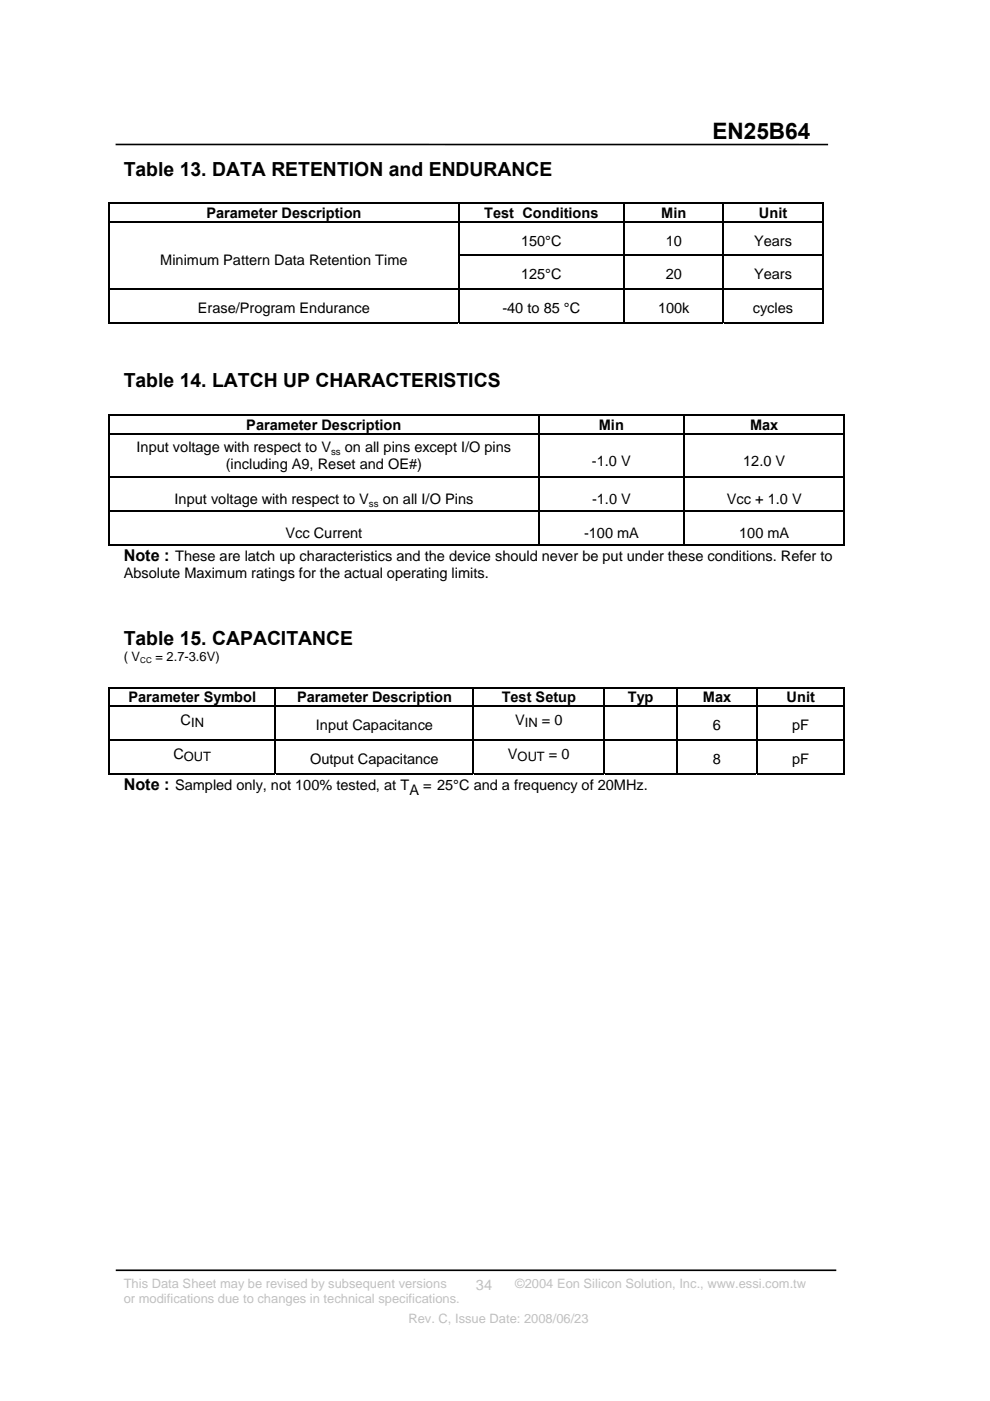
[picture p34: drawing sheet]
<svg xmlns="http://www.w3.org/2000/svg" width="210mm" height="297mm" viewBox="0 0 210 297" stroke-linecap="round" stroke-linejoin="round" font-family="sans-serif">
<defs><g id="words">
<text font-size="4.8" x="151.1" y="29.4">EN25B64</text>
<g font-size="4.1">
<text x="26.2" y="37.2">Table 13. DATA RETENTION and ENDURANCE</text>
<text x="26.2" y="82.1">Table 14. LATCH UP CHARACTERISTICS</text>
<text x="26.2" y="136.8">Table 15. CAPACITANCE</text>
</g>
<g font-size="3.4">
<text x="26.2" y="118.9">Note : These are latch up characteristics and the device should never be put under these conditions. Refer to</text>
<text x="26.2" y="167.4">Note : Sampled only, not 100% tested, at T</text>
</g>
<g font-size="3.1">
<text x="43.8" y="46.2">Parameter Description</text>
<text x="102.7" y="46.2">Test Conditions</text>
<text x="140.3" y="46.2">Min</text>
<text x="161" y="46.2">Unit</text>
<text x="110.5" y="52.1">150°C</text>
<text x="141.2" y="52.1">10</text>
<text x="159.9" y="52.1">Years</text>
<text x="34" y="56.1">Minimum Pattern Data Retention Time</text>
<text x="110.5" y="59.2">125°C</text>
<text x="141.2" y="59.2">20</text>
<text x="159.9" y="59.2">Years</text>
<text x="42" y="66.3">Erase/Program Endurance</text>
<text x="106.6" y="66.3">-40 to 85 °C</text>
<text x="139.6" y="66.3">100k</text>
<text x="159.7" y="66.3">cycles</text>
<text x="29" y="95.9">Input voltage with respect to V</text>
<text x="52.2" y="91.1">Parameter Description</text>
<text x="73.1" y="95.9">on all pins except I/O pins</text>
<text x="127" y="91.1">Min</text>
<text x="159.1" y="91.1">Max</text>
<text x="47.9" y="99.5">(including A9, Reset and OE#)</text>
<text x="125.6" y="98.7">-1.0 V</text>
<text x="157.6" y="98.7">12.0 V</text>
<text x="37" y="106.9">Input voltage with respect to V</text>
<text x="81.2" y="106.9">on all I/O Pins</text>
<text x="125.6" y="106.9">-1.0 V</text>
<text x="154.2" y="106.9">Vcc + 1.0 V</text>
<text x="60.6" y="114">Vcc Current</text>
<text x="123.9" y="114">-100 mA</text>
<text x="156.8" y="114">100 mA</text>
<text x="26.2" y="122.5">Absolute Maximum ratings for the actual operating limits.</text>
<text x="27.3" y="148.9">Parameter Symbol</text>
<text x="63" y="148.9">Parameter Description</text>
<text x="106.4" y="148.9">Test Setup</text>
<text x="133.1" y="148.9">Typ</text>
<text x="149.1" y="148.9">Max</text>
<text x="166.8" y="148.9">Unit</text>
<text x="38.3" y="153.7">C</text>
<text x="67" y="154.8">Input Capacitance</text>
<text x="109.3" y="153.7">V</text>
<text x="151.2" y="154.8">6</text>
<text x="168" y="154.8">pF</text>
<text x="36.8" y="160.8">C</text>
<text x="65.8" y="161.9">Output Capacitance</text>
<text x="107.7" y="160.8">V</text>
<text x="151.2" y="161.9">8</text>
<text x="168" y="161.9">pF</text>
<text x="89.7" y="167.4">= 25°C and a frequency of 20MHz.</text>
<text x="86.8" y="168.5">A</text>
</g>
<text font-size="3.1" fill="#c0c0c0" x="100.9" y="273.5">34</text>
<g font-size="2.7">
<text x="26.2" y="140.3">( V</text>
<text x="33" y="140.3">= 2.7-3.6V)</text>
<text x="40.5" y="154.2">IN</text>
<text x="111.3" y="154.2">IN = 0</text>
<text x="39" y="161.4">OUT</text>
<text x="109.8" y="161.4">OUT = 0</text>
</g>
<g font-size="2.7" fill="#c0c0c0">
<text x="26.2" y="273.1">This Data Sheet may be revised by subsequent versions</text>
<text x="109.3" y="273.1">©2004 Eon Silicon Solution, Inc., www.essi.com.tw</text>
<text x="26.2" y="276.3">or modifications due to changes in technical specifications.</text>
<text x="86.6" y="280.5">Rev. C, Issue Date: 2008/06/23</text>
</g>
<g font-size="2.1">
<text x="70.2" y="96.4">ss</text>
<text x="78.3" y="107.4">ss</text>
</g>
<text font-size="1.7" x="29.7" y="140.6">CC</text>
</g></defs>
<path d="M24.5 30.6h151.1" fill="none" stroke="#000" stroke-width=".34"/>
<path d="M86.3 277.6h51.2v3.7h-51.2z" fill="#fff"/>
<path d="M24.6 269.3h152.8" fill="none" stroke="#000" stroke-width=".34"/>
<g fill="#000">
<path d="M23 42.9h.3v.3h-.3zM23 46.9h.3v.3h-.3zM23 54h.3v.3h-.3zM97.1 42.9h.3v.3h-.3zM97.1 46.9h.3v.3h-.3zM97.1 54h.3v.3h-.3zM132.2 42.9h.3v.3h-.3zM132.2 46.9h.3v.3h-.3zM132.2 54h.3v.3h-.3zM153.3 42.9h.3v.3h-.3zM153.3 46.9h.3v.3h-.3zM153.3 54h.3v.3h-.3z"/>
<path d="M174.4 42.9h.2v.3h-.2zM174.4 46.9h.2v.3h-.2zM174.4 54h.2v.3h-.2zM23 61.1h.3v.3h-.3zM97.1 61.1h.3v.3h-.3zM132.2 61.1h.3v.3h-.3zM153.3 61.1h.3v.3h-.3zM174.4 61.1h.2v.3h-.2zM174.4 68.3h.2v.2h-.2zM23 87.9h.3v.2h-.3zM23 91.8h.3v.3h-.3zM114.1 87.9h.3v.2h-.3z"/>
<path d="M114.1 91.8h.3v.3h-.3zM145 87.9h.2v.2h-.2zM145 91.8h.2v.3h-.2zM179 87.9h.2v.2h-.2zM179 91.8h.2v.3h-.2zM23 101.1h.3v.2h-.3zM23 108.2h.3v.3h-.3zM114.1 101.1h.3v.2h-.3zM114.1 108.2h.3v.3h-.3zM145 101.1h.2v.2h-.2zM145 108.2h.2v.3h-.2zM179 101.1h.2v.2h-.2z"/>
<path d="M179 108.2h.2v.3h-.2zM179 115.4h.2v.2h-.2zM23 145.7h.3v.3h-.3zM23 149.6h.3v.3h-.3zM23 156.7h.3v.3h-.3zM58.3 145.7h.2v.3h-.2zM58.3 149.6h.2v.3h-.2zM58.3 156.7h.2v.3h-.2zM100.3 145.7h.2v.3h-.2zM100.3 149.6h.2v.3h-.2zM100.3 156.7h.2v.3h-.2zM128 145.7h.3v.3h-.3z"/>
<path d="M128 149.6h.3v.3h-.3zM128 156.7h.3v.3h-.3zM143.4 145.7h.3v.3h-.3zM143.4 149.6h.3v.3h-.3zM143.4 156.7h.3v.3h-.3zM160.4 145.7h.3v.3h-.3zM160.4 149.6h.3v.3h-.3zM160.4 156.7h.3v.3h-.3zM179 145.7h.2v.3h-.2zM179 145.7h.2v.2h-.2zM179 149.6h.2v.3h-.2zM179 156.7h.2v.3h-.2z"/>
<path d="M179 163.9h.2v.2h-.2z"/>
</g>
<g fill="none" stroke="#000" stroke-width=".25">
<path d="M23 43.1h74.1M23.2 43.2v3.7M23.2 47.2v6.8M23.2 54.3v6.8M23.3 47h73.8M97.3 43.2v3.7M97.3 47.2v6.8M97.3 54.3v6.8M97.4 43.1h34.8M97.4 47h34.8M132.4 43.2v3.7M132.4 47.2v6.8"/>
<path d="M132.4 54.3v6.8M132.5 43.1h20.8M132.5 47h20.8M153.4 43.2v3.7M153.4 47.2v6.8M153.4 54.3v6.8M153.6 43.1h20.8M153.6 47h20.8M174.5 43.2v3.7M174.5 47.2v6.8M174.5 54.3v6.8M23.2 61.4v7.1"/>
<path d="M23.3 61.3h73.8M97.3 61.4v7.1M97.4 61.3h34.8M132.4 61.4v7.1M132.5 61.3h20.8M153.4 61.4v7.1M153.6 61.3h20.8M174.5 61.4v7.1M23 88h91.1M23.2 88.1v3.7M23.2 92.1v9M23.3 91.9h90.8"/>
<path d="M114.4 88h30.6M114.4 91.9h30.6M145.1 88.1v3.7M145.1 92.1v9M145.2 88h33.8M145.2 91.9h33.8M179.1 88.1v3.7M179.1 92.1v9M23.2 101.3v6.9M23.2 108.5v7.1M23.3 108.4h90.8M114.4 108.4h30.6"/>
<path d="M145.1 101.3v6.9M145.1 108.5v7.1M145.2 108.4h33.8M179.1 101.3v6.9M179.1 108.5v7.1M23 145.8h35.3M23.2 146v3.6M23.2 149.9v6.8M23.2 157v7.1M23.3 149.8h35M23.3 156.9h35M58.4 146v3.6"/>
<path d="M58.4 149.9v6.8M58.4 157v7.1M58.5 145.8h41.8M58.5 149.8h41.8M58.5 156.9h41.8M100.4 146v3.6M100.4 149.9v6.8M100.4 157v7.1M100.5 145.8h27.5M100.5 149.8h27.5M100.5 156.9h27.5M128.1 146v3.6"/>
<path d="M128.1 149.9v6.8M128.1 157v7.1M128.3 145.8h15.1M128.3 149.8h15.1M128.3 156.9h15.1M143.6 146v3.6M143.6 149.9v6.8M143.6 157v7.1M143.7 145.8h16.7M143.7 149.8h16.7M143.7 156.9h16.7M160.7 145.8h18.3"/>
<path d="M160.7 149.8h18.3M160.7 156.9h18.3M179.1 146v3.6M179.1 149.9v6.8M179.1 157v7.1M23 164h35.3M58.5 164h41.8M100.5 164h27.5M128.3 164h15.1M143.7 164h16.7M160.7 164h18.3"/>
</g>
<g fill="none" stroke="#000" stroke-width=".23">
<path d="M97.4 54.1h34.8M132.5 54.1h20.8M153.6 54.1h20.8M23 68.4h74.1M97.4 68.4h34.8M132.5 68.4h20.8M153.6 68.4h20.8M114.2 88.1v3.7M114.2 92.1v9M23 115.5h91.1M23.3 101.2h90.8M114.2 101.3v6.9"/>
<path d="M114.2 108.5v7.1M114.4 101.2h30.6M114.4 115.5h30.6M145.2 101.2h33.8M145.2 115.5h33.8M160.6 146v3.6M160.6 149.9v6.8M160.6 157v7.1"/>
</g>
<use href="#words"/>
</svg>
